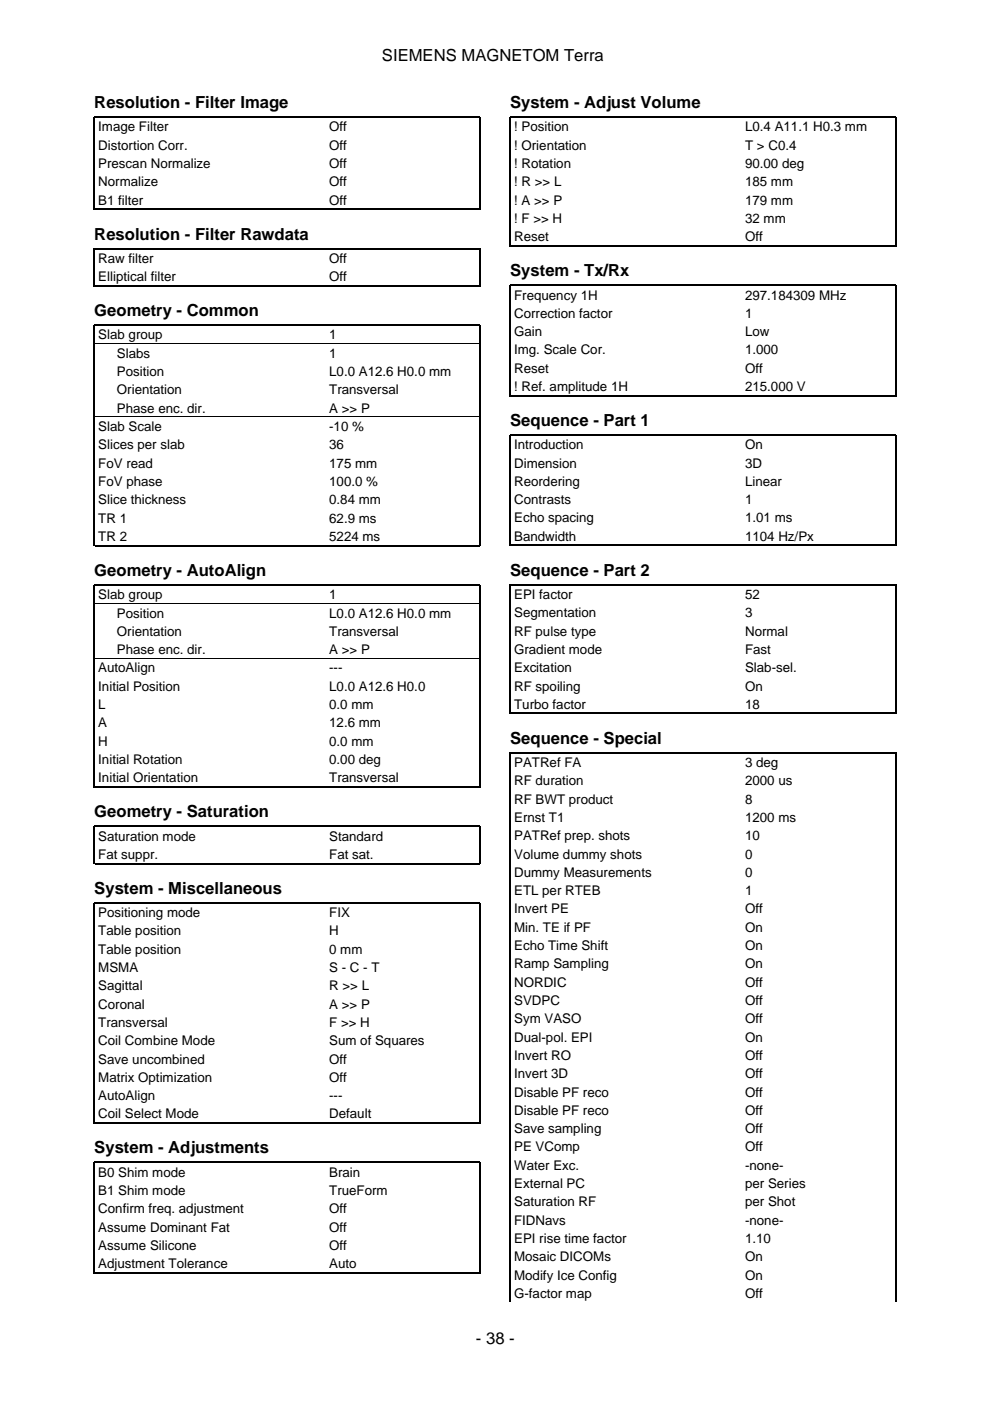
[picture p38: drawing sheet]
<svg xmlns="http://www.w3.org/2000/svg" width="210mm" height="297mm" viewBox="0 0 210 297" stroke-linecap="round" stroke-linejoin="round" font-family="sans-serif">
<defs><g id="words">
<g font-size="3.5">
<text x="81" y="12.9">SIEMENS MAGNETOM Terra</text>
<text x="20" y="22.9">Resolution - Filter Image</text>
<text x="108.2" y="22.9">System - Adjust Volume</text>
<text x="20" y="50.8">Resolution - Filter Rawdata</text>
<text x="108.2" y="58.6">System - Tx/Rx</text>
<text x="20" y="67">Geometry - Common</text>
<text x="108.2" y="90.3">Sequence - Part 1</text>
<text x="20" y="122.1">Geometry - AutoAlign</text>
<text x="108.2" y="122.1">Sequence - Part 2</text>
<text x="108.2" y="157.7">Sequence - Special</text>
<text x="20" y="173.3">Geometry - Saturation</text>
<text x="20" y="189.5">System - Miscellaneous</text>
<text x="20" y="244.5">System - Adjustments</text>
<text x="100.9" y="284.9">- 38 -</text>
</g>
<g font-size="2.8">
<text x="20.8" y="27.9">Image Filter</text>
<text x="69.8" y="27.9">Off</text>
<text x="109" y="27.9">! Position</text>
<text x="158" y="27.9">L0.4 A11.1 H0.3 mm</text>
<text x="20.8" y="31.7">Distortion Corr.</text>
<text x="20.8" y="35.6">Prescan Normalize</text>
<text x="69.8" y="31.7">Off</text>
<text x="69.8" y="35.6">Off</text>
<text x="109" y="31.7">! Orientation</text>
<text x="109" y="35.6">! Rotation</text>
<text x="158" y="31.7">T &gt; C0.4</text>
<text x="158" y="35.6">90.00 deg</text>
<text x="20.8" y="39.5">Normalize</text>
<text x="69.8" y="39.5">Off</text>
<text x="109" y="39.5">! R &gt;&gt; L</text>
<text x="158" y="39.5">185 mm</text>
<text x="20.8" y="43.4">B1 filter</text>
<text x="69.8" y="43.4">Off</text>
<text x="109" y="43.4">! A &gt;&gt; P</text>
<text x="109" y="47.3">! F &gt;&gt; H</text>
<text x="158" y="43.4">179 mm</text>
<text x="158" y="47.3">32 mm</text>
<text x="109" y="51.2">Reset</text>
<text x="158" y="51.2">Off</text>
<text x="20.8" y="55.7">Raw filter</text>
<text x="20.8" y="59.6">Elliptical filter</text>
<text x="69.8" y="55.7">Off</text>
<text x="69.8" y="59.6">Off</text>
<text x="109" y="63.5">Frequency 1H</text>
<text x="158" y="63.5">297.184309 MHz</text>
<text x="20.8" y="72">Slab group</text>
<text x="69.8" y="72">1</text>
<text x="109" y="67.4">Correction factor</text>
<text x="109" y="71.3">Gain</text>
<text x="158" y="67.4">1</text>
<text x="158" y="71.3">Low</text>
<text x="24.8" y="75.8">Slabs</text>
<text x="69.8" y="75.8">1</text>
<text x="109" y="75.1">Img. Scale Cor.</text>
<text x="158" y="75.1">1.000</text>
<text x="24.8" y="79.7">Position</text>
<text x="24.8" y="83.6">Orientation</text>
<text x="69.8" y="79.7">L0.0 A12.6 H0.0 mm</text>
<text x="69.8" y="83.6">Transversal</text>
<text x="109" y="79">Reset</text>
<text x="109" y="82.9">! Ref. amplitude 1H</text>
<text x="158" y="79">Off</text>
<text x="158" y="82.9">215.000 V</text>
<text x="24.8" y="87.5">Phase enc. dir.</text>
<text x="69.8" y="87.5">A &gt;&gt; P</text>
<text x="20.8" y="91.4">Slab Scale</text>
<text x="20.8" y="95.3">Slices per slab</text>
<text x="69.8" y="91.4">-10 %</text>
<text x="69.8" y="95.3">36</text>
<text x="109" y="95.2">Introduction</text>
<text x="158" y="95.2">On</text>
<text x="20.8" y="99.2">FoV read</text>
<text x="69.8" y="99.2">175 mm</text>
<text x="109" y="99.1">Dimension</text>
<text x="158" y="99.1">3D</text>
<text x="20.8" y="103">FoV phase</text>
<text x="20.8" y="106.9">Slice thickness</text>
<text x="69.8" y="103">100.0 %</text>
<text x="69.8" y="106.9">0.84 mm</text>
<text x="109" y="103">Reordering</text>
<text x="109" y="106.9">Contrasts</text>
<text x="158" y="103">Linear</text>
<text x="158" y="106.9">1</text>
<text x="20.8" y="110.8">TR 1</text>
<text x="69.8" y="110.8">62.9 ms</text>
<text x="109" y="110.8">Echo spacing</text>
<text x="158" y="110.8">1.01 ms</text>
<text x="20.8" y="114.7">TR 2</text>
<text x="69.8" y="114.7">5224 ms</text>
<text x="109" y="114.7">Bandwidth</text>
<text x="158" y="114.7">1104 Hz/Px</text>
<text x="20.8" y="127">Slab group</text>
<text x="24.8" y="130.9">Position</text>
<text x="69.8" y="127">1</text>
<text x="69.8" y="130.9">L0.0 A12.6 H0.0 mm</text>
<text x="109" y="127">EPI factor</text>
<text x="109" y="130.9">Segmentation</text>
<text x="158" y="127">52</text>
<text x="158" y="130.9">3</text>
<text x="24.8" y="134.8">Orientation</text>
<text x="69.8" y="134.8">Transversal</text>
<text x="109" y="134.8">RF pulse type</text>
<text x="158" y="134.8">Normal</text>
<text x="20.8" y="142.6">AutoAlign</text>
<text x="24.8" y="138.7">Phase enc. dir.</text>
<text x="69.8" y="138.7">A &gt;&gt; P</text>
<text x="69.8" y="142.6">---</text>
<text x="109" y="138.6">Gradient mode</text>
<text x="109" y="142.5">Excitation</text>
<text x="158" y="138.6">Fast</text>
<text x="158" y="142.5">Slab-sel.</text>
<text x="20.8" y="146.5">Initial Position</text>
<text x="69.8" y="146.5">L0.0 A12.6 H0.0</text>
<text x="109" y="146.4">RF spoiling</text>
<text x="158" y="146.4">On</text>
<text x="20.8" y="150.3">L</text>
<text x="20.8" y="154.2">A</text>
<text x="69.8" y="150.3">0.0 mm</text>
<text x="69.8" y="154.2">12.6 mm</text>
<text x="109" y="150.3">Turbo factor</text>
<text x="158" y="150.3">18</text>
<text x="20.8" y="158.1">H</text>
<text x="20.8" y="162">Initial Rotation</text>
<text x="69.8" y="158.1">0.0 mm</text>
<text x="69.8" y="162">0.00 deg</text>
<text x="20.8" y="165.9">Initial Orientation</text>
<text x="69.8" y="165.9">Transversal</text>
<text x="109" y="162.6">PATRef FA</text>
<text x="109" y="166.5">RF duration</text>
<text x="158" y="162.6">3 deg</text>
<text x="158" y="166.5">2000 us</text>
<text x="109" y="170.4">RF BWT product</text>
<text x="158" y="170.4">8</text>
<text x="20.8" y="178.2">Saturation mode</text>
<text x="69.8" y="178.2">Standard</text>
<text x="109" y="174.3">Ernst T1</text>
<text x="109" y="178.2">PATRef prep. shots</text>
<text x="158" y="174.3">1200 ms</text>
<text x="158" y="178.2">10</text>
<text x="20.8" y="182.1">Fat suppr.</text>
<text x="69.8" y="182.1">Fat sat.</text>
<text x="109" y="182">Volume dummy shots</text>
<text x="109" y="185.9">Dummy Measurements</text>
<text x="158" y="182">0</text>
<text x="158" y="185.9">0</text>
<text x="109" y="189.8">ETL per RTEB</text>
<text x="158" y="189.8">1</text>
<text x="20.8" y="194.4">Positioning mode</text>
<text x="69.8" y="194.4">FIX</text>
<text x="109" y="193.7">Invert PE</text>
<text x="109" y="197.6">Min. TE if PF</text>
<text x="158" y="193.7">Off</text>
<text x="158" y="197.6">On</text>
<text x="20.8" y="198.3">Table position</text>
<text x="20.8" y="202.2">Table position</text>
<text x="69.8" y="198.3">H</text>
<text x="69.8" y="202.2">0 mm</text>
<text x="109" y="201.4">Echo Time Shift</text>
<text x="158" y="201.4">On</text>
<text x="20.8" y="206.1">MSMA</text>
<text x="20.8" y="210">Sagittal</text>
<text x="69.8" y="206.1">S - C - T</text>
<text x="69.8" y="210">R &gt;&gt; L</text>
<text x="109" y="205.3">Ramp Sampling</text>
<text x="109" y="209.2">NORDIC</text>
<text x="158" y="205.3">On</text>
<text x="158" y="209.2">Off</text>
<text x="20.8" y="213.8">Coronal</text>
<text x="69.8" y="213.8">A &gt;&gt; P</text>
<text x="109" y="213.1">SVDPC</text>
<text x="158" y="213.1">Off</text>
<text x="20.8" y="217.7">Transversal</text>
<text x="20.8" y="221.6">Coil Combine Mode</text>
<text x="69.8" y="217.7">F &gt;&gt; H</text>
<text x="69.8" y="221.6">Sum of Squares</text>
<text x="109" y="217">Sym VASO</text>
<text x="109" y="220.8">Dual-pol. EPI</text>
<text x="158" y="217">Off</text>
<text x="158" y="220.8">On</text>
<text x="20.8" y="225.5">Save uncombined</text>
<text x="69.8" y="225.5">Off</text>
<text x="109" y="224.7">Invert RO</text>
<text x="158" y="224.7">Off</text>
<text x="20.8" y="229.4">Matrix Optimization</text>
<text x="20.8" y="233.2">AutoAlign</text>
<text x="69.8" y="229.4">Off</text>
<text x="69.8" y="233.2">---</text>
<text x="109" y="228.6">Invert 3D</text>
<text x="109" y="232.5">Disable PF reco</text>
<text x="158" y="228.6">Off</text>
<text x="158" y="232.5">Off</text>
<text x="20.8" y="237.1">Coil Select Mode</text>
<text x="69.8" y="237.1">Default</text>
<text x="109" y="236.4">Disable PF reco</text>
<text x="158" y="236.4">Off</text>
<text x="109" y="240.2">Save sampling</text>
<text x="109" y="244.1">PE VComp</text>
<text x="158" y="240.2">Off</text>
<text x="158" y="244.1">Off</text>
<text x="20.8" y="249.5">B0 Shim mode</text>
<text x="69.8" y="249.5">Brain</text>
<text x="109" y="248">Water Exc.</text>
<text x="109" y="251.9">External PC</text>
<text x="158" y="248">-none-</text>
<text x="158" y="251.9">per Series</text>
<text x="20.8" y="253.4">B1 Shim mode</text>
<text x="20.8" y="257.2">Confirm freq. adjustment</text>
<text x="69.8" y="253.4">TrueForm</text>
<text x="69.8" y="257.2">Off</text>
<text x="109" y="255.8">Saturation RF</text>
<text x="158" y="255.8">per Shot</text>
<text x="20.8" y="261.1">Assume Dominant Fat</text>
<text x="69.8" y="261.1">Off</text>
<text x="109" y="259.6">FIDNavs</text>
<text x="109" y="263.5">EPI rise time factor</text>
<text x="158" y="259.6">-none-</text>
<text x="158" y="263.5">1.10</text>
<text x="20.8" y="265">Assume Silicone</text>
<text x="20.8" y="268.9">Adjustment Tolerance</text>
<text x="69.8" y="265">Off</text>
<text x="69.8" y="268.9">Auto</text>
<text x="109" y="267.4">Mosaic DICOMs</text>
<text x="158" y="267.4">On</text>
<text x="109" y="271.3">Modify Ice Config</text>
<text x="109" y="275.2">G-factor map</text>
<text x="158" y="271.3">On</text>
<text x="158" y="275.2">Off</text>
</g>
</g></defs>
<g fill="none" stroke="#000" stroke-width=".26">
<path d="M20 44.5v-19.7h81.8v19.7M20.1 44.4h81.6M108.2 52.3v-27.5h81.8v27.5M108.3 52.1h81.6M20 60.7v-8h81.8v8M20.1 60.6h81.6M108.2 84v-23.5h81.8v23.5M108.3 83.9h81.6M20 115.8v-46.9h81.8v46.9M20.1 115.7h81.6M108.2 115.8v-23.6h81.8v23.6M108.3 115.6h81.6"/>
<path d="M108.2 151.4v-27.4h81.8v27.4M108.3 151.3h81.6M20 167v-43h81.8v43M20.1 166.9h81.6M20 183.2v-8h81.8v8M20.1 183.1h81.6M20 238.3v-46.9h81.8v46.9M20.1 238.1h81.6M20 270v-23.5h81.8v23.5M20.1 269.9h81.6M108.2 276v-116.4h81.8v116.4"/>
</g>
<path d="M20.1 72.8h81.6M20.1 88.4h81.6M20.1 127.9h81.6M20.1 139.6h81.6" fill="none" stroke="#000" stroke-width=".21"/>
<use href="#words"/>
</svg>
